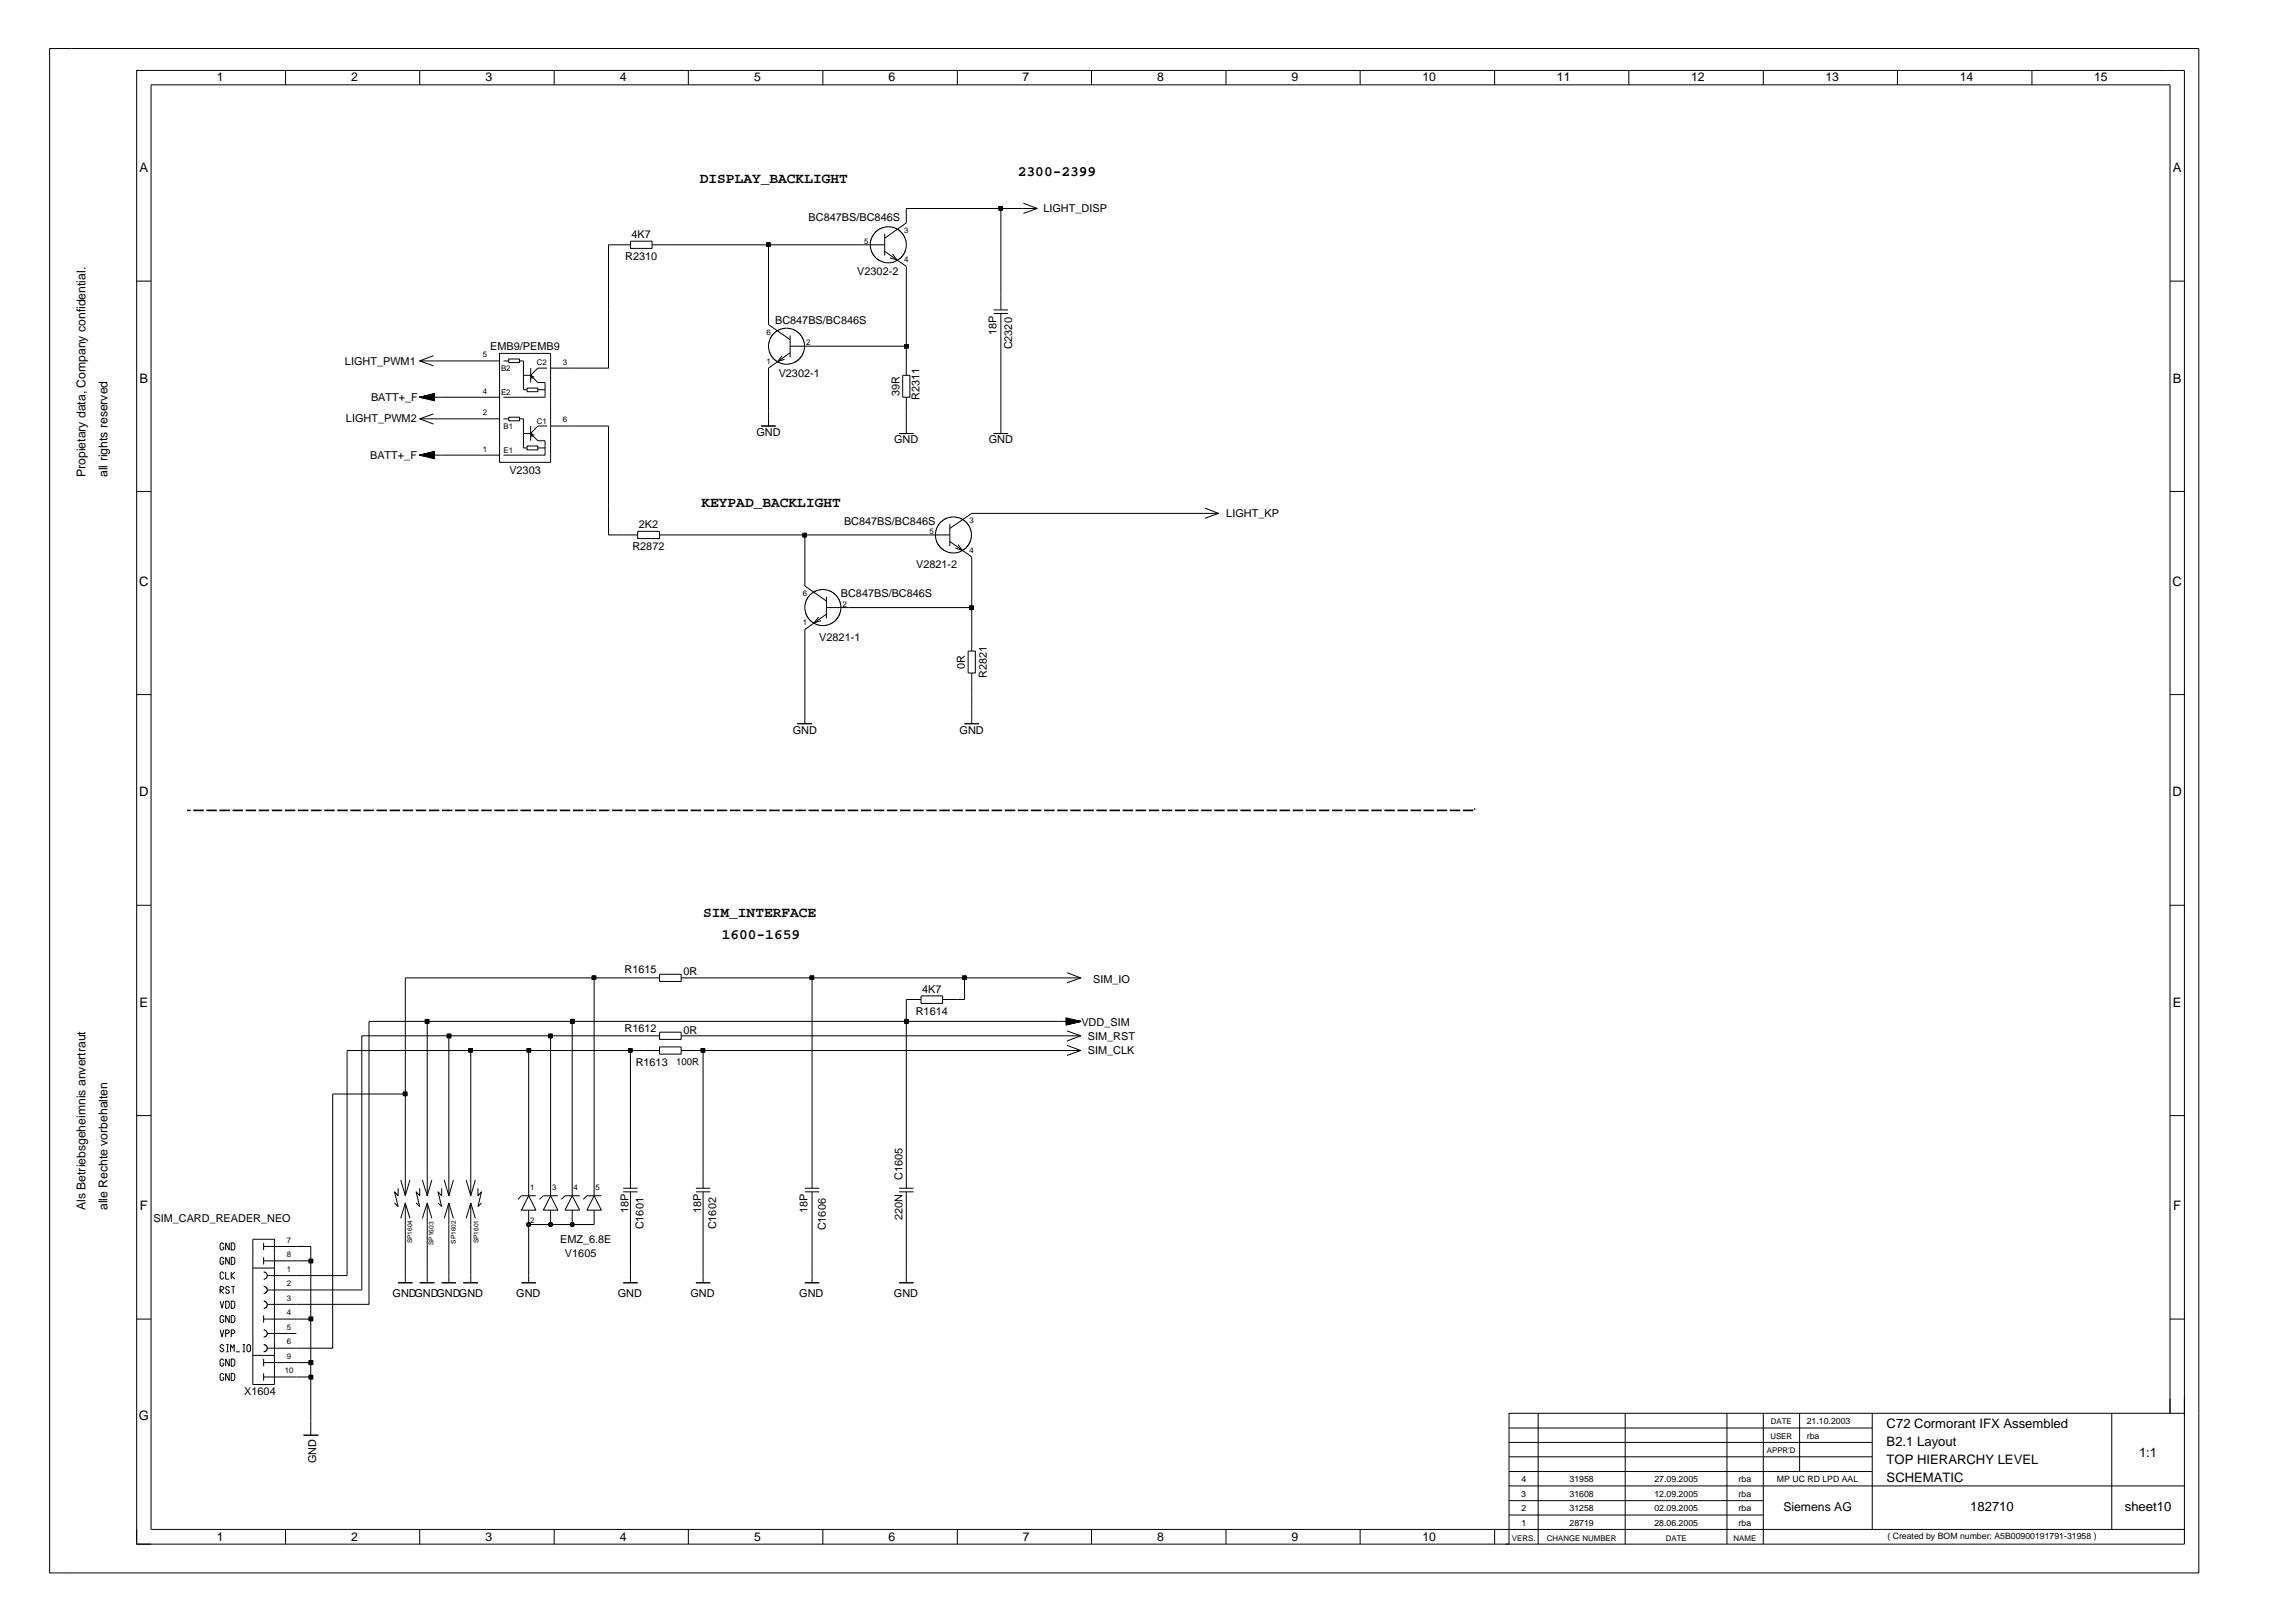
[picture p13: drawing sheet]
<svg xmlns="http://www.w3.org/2000/svg" width="594mm" height="420mm" viewBox="0 0 594 420" stroke-linecap="round" stroke-linejoin="round" font-family="sans-serif">
<defs><g id="words">
<g font-size="3.8">
<text x="181.1" y="47.4">DISPLAY_BACKLIGHT</text>
<text x="263.4" y="45.5">2300-2399</text>
<text x="181.5" y="131.2">KEYPAD_BACKLIGHT</text>
<text x="181.9" y="237.3">SIM_INTERFACE</text>
<text x="186.7" y="243.1">1600-1659</text>
</g>
<g font-size="3.4">
<text x="36.1" y="44.6">A</text>
<text x="562.2" y="44.6">A</text>
<text x="36.1" y="99">B</text>
<text x="562.2" y="99">B</text>
<text x="36" y="151.7">C</text>
<text x="562.1" y="151.7">C</text>
<text x="36" y="206.1">D</text>
<text x="562.1" y="206.1">D</text>
<text x="36.1" y="260.6">E</text>
<text x="562.2" y="260.6">E</text>
<text x="36.2" y="313.2">F</text>
<text x="562.3" y="313.2">F</text>
<text x="35.9" y="367.7">G</text>
<text x="488.2" y="369.6">C72 Cormorant IFX Assembled</text>
<text x="488.2" y="374.3">B2.1 Layout</text>
<text x="553.5" y="377">1:1</text>
<text x="488.2" y="379">TOP HIERARCHY LEVEL</text>
<text x="488.2" y="383.7">SCHEMATIC</text>
<text x="509.8" y="391.2">182710</text>
<text x="549.8" y="391.2">sheet10</text>
</g>
<g font-size="3.2">
<text x="56.1" y="21">1</text>
<text x="90.9" y="21">2</text>
<text x="125.6" y="21">3</text>
<text x="160.4" y="21">4</text>
<text x="195.1" y="21">5</text>
<text x="229.9" y="21">6</text>
<text x="264.6" y="21">7</text>
<text x="299.4" y="21">8</text>
<text x="334.2" y="21">9</text>
<text x="368" y="21">10</text>
<text x="402.8" y="21">11</text>
<text x="437.6" y="21">12</text>
<text x="472.4" y="21">13</text>
<text x="507.1" y="21">14</text>
<text x="541.9" y="21">15</text>
<text x="22.2" y="123.5" transform="rotate(-90 22.2 123.5)">Propietary data, Company confidential.</text>
<text x="27.8" y="123.5" transform="rotate(-90 27.8 123.5)">all rights reserved</text>
<text x="22.2" y="313.2" transform="rotate(-90 22.2 313.2)">Als Betriebsgeheimnis anvertraut</text>
<text x="27.8" y="313.2" transform="rotate(-90 27.8 313.2)">alle Rechte vorbehalten</text>
<text x="461.4" y="391.2">Siemens AG</text>
<text x="56.1" y="398.7">1</text>
<text x="90.9" y="398.7">2</text>
<text x="125.6" y="398.7">3</text>
<text x="160.4" y="398.7">4</text>
<text x="195.1" y="398.7">5</text>
<text x="229.9" y="398.7">6</text>
<text x="264.6" y="398.7">7</text>
<text x="299.4" y="398.7">8</text>
<text x="334.2" y="398.7">9</text>
<text x="368" y="398.7">10</text>
</g>
<g font-size="2.8">
<text x="209.2" y="57.3">BC847BS/BC846S</text>
<text x="270" y="55">LIGHT_DISP</text>
<text x="163.4" y="61.5">4K7</text>
<text x="161.8" y="67.3">R2310</text>
<text x="221.8" y="71.2">V2302-2</text>
<text x="200.5" y="83.9">BC847BS/BC846S</text>
<text x="257.8" y="86.7" transform="rotate(-90 257.8 86.7)">18P</text>
<text x="89.3" y="94.5">LIGHT_PWM1</text>
<text x="126.9" y="90.5">EMB9/PEMB9</text>
<text x="261.9" y="90.5" transform="rotate(-90 261.9 90.5)">C2320</text>
<text x="201.5" y="97.5">V2302-1</text>
<text x="96" y="103.7">BATT+_F</text>
<text x="232.7" y="102.5" transform="rotate(-90 232.7 102.5)">39R</text>
<text x="237.9" y="103.6" transform="rotate(-90 237.9 103.6)">R2311</text>
<text x="89.5" y="109.3">LIGHT_PWM2</text>
<text x="195.7" y="112.8">GND</text>
<text x="95.8" y="118.8">BATT+_F</text>
<text x="231.4" y="114.7">GND</text>
<text x="255.8" y="114.7">GND</text>
<text x="131.8" y="122.7">V2303</text>
<text x="165.3" y="136.7">2K2</text>
<text x="218.4" y="135.8">BC847BS/BC846S</text>
<text x="317.3" y="133.9">LIGHT_KP</text>
<text x="163.6" y="142.4">R2872</text>
<text x="237.1" y="147">V2821-2</text>
<text x="217.6" y="154.6">BC847BS/BC846S</text>
<text x="212" y="165.8">V2821-1</text>
<text x="249.7" y="173.2" transform="rotate(-90 249.7 173.2)">0R</text>
<text x="255.4" y="175.5" transform="rotate(-90 255.4 175.5)">R2821</text>
<text x="205.1" y="189.9">GND</text>
<text x="248.3" y="189.9">GND</text>
<text x="161.6" y="251.9">R1615</text>
<text x="176.8" y="252.3">0R</text>
<text x="238.6" y="256.9">4K7</text>
<text x="282.8" y="254.3">SIM_IO</text>
<text x="237" y="262.7">R1614</text>
<text x="161.6" y="267.2">R1612</text>
<text x="176.8" y="267.5">0R</text>
<text x="279.8" y="265.5">VDD_SIM</text>
<text x="281.5" y="269.1">SIM_RST</text>
<text x="164.5" y="275.8">R1613</text>
<text x="281.5" y="272.9">SIM_CLK</text>
<text x="233.5" y="305.3" transform="rotate(-90 233.5 305.3)">C1605</text>
<text x="39.7" y="316.3">SIM_CARD_READER_NEO</text>
<text x="162.7" y="313.9" transform="rotate(-90 162.7 313.9)">18P</text>
<text x="181.4" y="313.9" transform="rotate(-90 181.4 313.9)">18P</text>
<text x="209" y="314.1" transform="rotate(-90 209 314.1)">18P</text>
<text x="233.5" y="315.8" transform="rotate(-90 233.5 315.8)">220N</text>
<text x="144.9" y="321.7">EMZ_6.8E</text>
<text x="166.5" y="318.2" transform="rotate(-90 166.5 318.2)">C1601</text>
<text x="185.3" y="318.2" transform="rotate(-90 185.3 318.2)">C1602</text>
<text x="213.7" y="318.5" transform="rotate(-90 213.7 318.5)">C1606</text>
<text x="146.2" y="325.3">V1605</text>
<text x="101.6" y="335.7">GNDGNDGNDGND</text>
<text x="133.6" y="335.7">GND</text>
<text x="159.8" y="335.7">GND</text>
<text x="178.6" y="335.7">GND</text>
<text x="206.8" y="335.7">GND</text>
<text x="231.3" y="335.7">GND</text>
<text x="63.2" y="361.1">X1604</text>
<text x="81.8" y="378.7" transform="rotate(-90 81.8 378.7)">GND</text>
</g>
<text font-size="2.5" x="175" y="275.6">100R</text>
<g font-size="2.3">
<text x="467.5" y="368.7">21.10.2003</text>
<text x="467.5" y="372.4">rba</text>
<text x="393.6" y="383.7">4</text>
<text x="406.1" y="383.7">31958</text>
<text x="428.1" y="383.7">27.09.2005</text>
<text x="449.9" y="383.7">rba</text>
<text x="459.8" y="383.7">MP UC RD LPD AAL</text>
<text x="393.6" y="387.4">3</text>
<text x="406.1" y="387.4">31608</text>
<text x="428.1" y="387.4">12.09.2005</text>
<text x="449.9" y="387.4">rba</text>
<text x="393.6" y="394.9">1</text>
<text x="393.6" y="391.2">2</text>
<text x="406.1" y="391.2">31258</text>
<text x="406.1" y="394.9">28719</text>
<text x="428.1" y="391.2">02.09.2005</text>
<text x="428.1" y="394.9">28.06.2005</text>
<text x="449.9" y="391.2">rba</text>
<text x="449.9" y="394.9">rba</text>
<text x="488.4" y="398.2">( Created by BOM number: A5B00900191791-31958 )</text>
</g>
<g font-size="2">
<text x="223.6" y="63.2">5</text>
<text x="233.9" y="60.3">3</text>
<text x="233.9" y="67.8">4</text>
<text x="198.3" y="86.6">6</text>
<text x="208.6" y="89.4">2</text>
<text x="125" y="92.5">5</text>
<text x="138.9" y="94.6">C2</text>
<text x="145.6" y="94.3">3</text>
<text x="198.3" y="94.2">1</text>
<text x="125" y="101.9">4</text>
<text x="129.7" y="96">B2</text>
<text x="125" y="107.5">2</text>
<text x="129.7" y="102.1">E2</text>
<text x="130.3" y="111">B1</text>
<text x="138.9" y="109.7">C1</text>
<text x="145.6" y="109.3">6</text>
<text x="125" y="116.9">1</text>
<text x="130.3" y="117.2">E1</text>
<text x="250.9" y="135.5">3</text>
<text x="240.5" y="138.3">5</text>
<text x="250.9" y="143">4</text>
<text x="207.7" y="154.3">6</text>
<text x="207.7" y="161.8">1</text>
<text x="218" y="157.1">2</text>
<text x="137.2" y="308">1</text>
<text x="142.8" y="308">3</text>
<text x="148.4" y="308">4</text>
<text x="154.1" y="308">5</text>
<text x="137.2" y="316.5">2</text>
<text x="74.3" y="321.7">7</text>
<text x="74.3" y="329.2">1</text>
<text x="74.3" y="325.4">8</text>
<text x="74.3" y="332.9">2</text>
<text x="74.3" y="336.7">3</text>
<text x="74.3" y="340.5">4</text>
<text x="74.3" y="347.9">6</text>
<text x="74.3" y="344.2">5</text>
<text x="74.3" y="351.7">9</text>
<text x="73.7" y="355.5">10</text>
<text x="458.2" y="368.7">DATE</text>
<text x="457.2" y="376.1">APPR’D</text>
<text x="458.1" y="372.4">USER</text>
<text x="391.2" y="398.7">VERS.</text>
<text x="400.2" y="398.7">CHANGE NUMBER</text>
<text x="431" y="398.7">DATE</text>
<text x="448.6" y="398.7">NAME</text>
</g>
<g font-size="1.7">
<text x="106.6" y="321.8" transform="rotate(-90 106.6 321.8)">SP1604</text>
<text x="112.1" y="322.2" transform="rotate(-90 112.1 322.2)">SP1603</text>
<text x="118" y="321.9" transform="rotate(-90 118 321.9)">SP1602</text>
<text x="123.8" y="321.8" transform="rotate(-90 123.8 321.8)">SP1601</text>
</g>
</g></defs>
<g fill="none" stroke="#000" stroke-width=".26">
<path d="M12.8 12.6h556.1v394.5h-556.1zM73.9 18.2v3.8M108.6 18.2v3.8M143.4 18.2v3.8M178.1 18.2v3.8M212.9 18.2v3.8M247.7 18.2v3.8M282.4 18.2v3.8M317.2 18.2v3.8M351.9 18.2v3.8M386.7 18.2v3.8M421.4 18.2v3.8"/>
<path d="M456.2 18.2v3.8M491 18.2v3.8M525.8 18.2v3.8M258.5 53.5h.9v.9h-.9zM259 54h-24.5v3.7l-5.6 4M259 54h9.4M259 54v26.2M264.8 52.6l3.6 1.4-3.6 1.2M35.4 72.8h3.7M163.1 62.4h5.6v1.9h-5.6zM163.1 63.4h-5.6v31.9h-15M168.7 63.4h60.2"/>
<path d="M198.3 62.9h1v.9h-1zM198.9 63.4v20.6l5.5 3.9M228.9 65.1l5.6 3.8v20.7M228.9 60.5v5.7M230.9 65.7l1.1 1.6-1.7-.6M561.5 72.8h3.7M112.2 92.1l-3.6 1.3M129.3 91.5h13.2v28.2h-13.2zM129.3 93.4h-20.7l3.6 1.3M130.3 93.4h1.3M131.6 92.9h2.8v.9h-2.8zM134.4 93.4h1v3.7h1.9"/>
<path d="M135.4 97.1v3.8h1M137.3 97.1l1.9 1.9h1.8v3.8h-10.7M137.3 95.3v3.7M137.3 97.1l.4 1M137.3 97.1l.9 .5M141.5 95.3h-2.3l-1.9 1.8M202.4 92.1l-1.2 1.5 1.8-.6M204.4 89.6h30.1v7.5M204.4 91.3l-5.5 4v15M204.4 86.8v5.7M233.6 97.1h1.8v5.7h-1.8zM234.1 89.2h.9v.9h-.9z"/>
<path d="M257.1 80.2h3.7M257.1 81.1h3.7M259 81.1v31.1M108.6 108.4h20.7M112.2 107.1l-3.6 1.3 3.6 1.4M112.4 101.9l-3.8 .9 3.8 .9v-1.8l-3.8 .9 3.8-.7M112.4 102.2l-3.8 .6 3.8-.4M112.4 102.6l-3.8 .2h20.7M112.4 103l-3.8-.2 3.8 .4M112.4 103.3l-3.8-.5 3.8 .8M112.4 116.9l-3.8 .9 3.8 .9v-1.8l-3.8 .9 3.8-.8M112.4 117.3l-3.8 .5 3.8-.3"/>
<path d="M112.4 117.6l-3.8 .2h20.7M112.4 118l-3.8-.2 3.8 .4M112.4 118.4l-3.8-.6 3.8 .8M130.3 108.4h1.3M131.6 108h2.8v.9h-2.8zM134.4 108.4h1v7.5h1M135.4 112.2h1.9M136.4 115.4h2.8v1h-2.8zM136.4 100.4h2.8v1h-2.8zM137.3 112.2l1.9 1.9h1.8v3.7h-10.7M137.3 110.3v3.8M137.3 112.2l.9 .4"/>
<path d="M137.3 112.2l.4 .9M139.2 115.9h1.8M139.2 100.9h1.8M141.5 110.3h-2.3l-1.9 1.9M142.5 110.3h15v28.2h7.5M196.9 110.3h3.8M232.6 112.2h3.8M234.5 102.8v9.4M257.1 112.2h3.7M35.4 127.2h3.7M165 137.5h5.7v1.9h-5.7zM170.7 138.5h75.1"/>
<path d="M207.7 138h1v1h-1zM208.3 138.5v13.2l5.5 3.9M245.8 135.7v5.6M311.8 131.5l3.5 1.4-3.5 1.2M315.3 132.9h-63.9l-5.6 3.9M561.5 127.2h3.7M211.8 159.7l-1.2 1.5 1.8-.6M213.8 157.3h37.6v11.2M213.8 158.9l-5.5 4v24.4M213.8 154.5v5.5M245.8 140.2l5.6 3.9v13.2M247.9 140.9l1.1 1.5-1.8-.6"/>
<path d="M250.9 156.8h1v1h-1zM35.4 179.8h3.7M250.5 168.5h1.9v5.7h-1.9zM251.4 174.2v13.1M561.5 179.8h3.7M206.3 187.3h3.8M249.6 187.3h3.7M35.4 234.3h3.7M561.5 234.3h3.7M153.2 252.6h.9v.9h-.9zM153.7 253.1v56.4M170.7 252.2h5.5v1.8h-5.5z"/>
<path d="M170.7 253.1h-65.8v56.4M176.2 253.1h103.4M209.6 252.6h.9v.9h-.9zM210.1 253.1v54.4M238.3 257.8h5.6v1.9h-5.6zM238.3 258.7h-3.8v48.8M249.1 252.6h.9v.9h-.9zM249.6 253.1v5.6h-5.7M276.1 251.7l3.5 1.4-3.5 1.3M110 263.9h1v1h-1zM110 263.8h1v1.1h-1zM110.5 264.4v45.1"/>
<path d="M115.7 267.7h.9v.9h-.9zM116.1 268.1v41.4M121.3 271.4h.9v.9h-.9zM121.8 271.9v37.6M136.4 271.4h.9v.9h-.9zM136.8 271.9v37.6M142 267.7h.9v.9h-.9zM142.5 268.1v41.4M147.6 263.8h1v1.1h-1zM147.6 263.9h1v1h-1zM148.1 264.4v45.1M162.6 271.4h.9v.9h-.9z"/>
<path d="M163.1 271.9v35.6M170.7 267.2h5.5v1.8h-5.5zM170.7 271h5.5v1.8h-5.5zM170.7 268.1h-77.1v65.8h-24.5M170.7 271.9h-80.9v58.2h-20.7M176.2 268.1h103.4M176.2 271.9h103.4M181.4 271.4h.9v.9h-.9zM181.9 271.9v35.6M234.1 263.8h.9v1.1h-.9zM234.1 263.9h.9v1h-.9zM275.8 265.1l3.8-.7-3.8 .9v-1.9l3.8 1-3.8 .9"/>
<path d="M275.8 264.7l3.8-.3-3.8 .6M275.8 264.5l3.8-.1h-184.1v73.2h-26.4M275.8 264l3.8 .4-3.8-.2M275.8 263.6l3.8 .8-3.8-.6M276.1 266.8l3.5 1.3-3.5 1.3M276.1 270.5l3.5 1.4-3.5 1.3M35.4 288.7h3.7M104.4 282.6h.9v1h-.9zM104.9 283.2h-18.8v65.7h-17M561.5 288.7h3.7M103 307.5v2l-.9-1 .9 3.8-.9-1M103.7 305.4l1.2 4.1"/>
<path d="M104.9 311.3l-1.2 4M104.9 311.3l1.2 4M104.9 311.3v20.7M106.1 305.4l-1.2 4.1M108.6 307.5v2l-.9-1 .9 3.8-.9-1M109.3 305.4l1.2 4.1M110.5 311.3l-1.2 4M110.5 311.3l1.2 4M110.5 311.3v20.7M111.7 305.4l-1.2 4.1M114.3 307.5v2l-1-1 1 3.8-1-1M114.9 305.4l1.2 4.1"/>
<path d="M116.1 311.3l-1.2 4M116.1 311.3l1.2 4M116.1 311.3v20.7M117.3 305.4l-1.2 4.1M120.6 305.4l1.2 4.1M121.8 311.3v20.7M121.8 311.3l1.2 4M121.8 311.3l-1.2 4M123 305.4l-1.2 4.1M123.7 307.5v2l.9-1-.9 3.8 .9-1M136.8 309.5l1.9 3.7h-3.8zM136.8 313.2v18.8"/>
<path d="M138.7 309.5h-3.8l-.9 .9M142.5 309.5l1.8 3.7h-3.7zM142.5 313.2v3.7M144.3 309.5h-3.7l-1 .9M148.1 309.5l1.9 3.7h-3.8zM148.1 313.2v3.7M150 309.5h-3.8l-.9 .9M153.7 309.5l1.9 3.7h-3.7zM153.7 313.2v3.7h-16.9M155.6 309.5h-3.7l-1 .9M161.3 307.5h3.7M161.3 308.5h3.7"/>
<path d="M163.1 308.5v23.5M180.1 307.5h3.7M180.1 308.5h3.7M181.9 308.5v23.5M208.3 307.5h3.7M208.3 308.5h3.7M210.1 308.5v23.5M232.6 307.5h3.8M232.6 308.5h3.8M234.5 308.5v23.5M57 334.8v-1.9h.5l.4 .4-.4 .6h-.5l.9 .9M57 336.7l.5 1.9 .4-1.9"/>
<path d="M57.9 322.1l-.4-.4-.5 .3v1.2l.3 .3 .6-.3v-.4h-.4M57.9 329.6l-.4-.4-.5 .4v1.1l.5 .4 .4-.5M57.9 325.8l-.4-.4-.5 .3v1.2l.3 .4 .6-.4v-.4h-.4M58.4 336.7h.5l.4 .5v.9l-.4 .5h-.5zM58.4 329.2v1.9h.9M59.3 333.4l-.3-.5-.6 .4 .3 .6 .6 .3v.3l-.6 .3-.3-.5M59.3 321.7v1.8l-.9-1.8v1.8M59.3 325.4v1.9l-.9-1.9v1.9M59.8 321.7h.5l.5 .4v.9l-.5 .5h-.5zM59.8 336.7h.5l.5 .5v.9l-.5 .5h-.5zM59.8 325.4h.5l.5 .4v1l-.5 .5h-.5zM59.8 332.9h1"/>
<path d="M59.8 329.2v1.9M60.3 332.9v1.9M60.8 329.2l-1 .9 1 1M65.4 320.7h5.6v37.6h-5.6zM65.4 328.2h5.6M68.2 329.2l.6 .2 .3 .5v.8l-.9 .4M68.2 332.9l.6 .2 .3 .5v.8l-.9 .4M68.2 336.7l.6 .2 .3 .5v.8l-.9 .4M68.2 322.6h12.2v3.7M68.2 321.7v1.8M68.2 325.4v1.9M68.2 326.3h12.2"/>
<path d="M80 325.9h.9v.9h-.9zM80.4 326.3v26.4M103 332h3.7M108.6 332h3.8M114.3 332h3.7M119.9 332h3.8M134.9 332h3.8M161.3 332h3.7M180.1 332h3.7M208.3 332h3.7M232.6 332h3.8M35.4 341.4h3.7"/>
<path d="M57 344.2l.5 1.9 .4-1.9M57.9 355.9l-.4-.4-.5 .3v1.2l.3 .3 .6-.3v-.4h-.4M57.9 340.9l-.4-.4-.5 .3v1.2l.3 .3 .6-.3v-.4h-.4M57.9 348.4l-.4-.4-.5 .3 .3 .6 .6 .4-.4 .6h-.2l-.3-.5M57.9 352.2l-.4-.5-.5 .4v1.2l.3 .3 .6-.3v-.5h-.4M58.4 345.1h.6l.3-.6-.3-.3h-.6v1.9M58.6 348h.6M58.6 349.9h.6M58.9 348v1.9M59.3 340.5v1.8l-.9-1.8v1.8M59.3 351.7v1.9l-.9-1.9v1.9M59.3 355.5v1.8l-.9-1.8v1.8"/>
<path d="M59.7 349.9v-1.9l.5 .9 .4-.9v1.9M59.8 355.5h.5l.5 .4v.9l-.5 .5h-.5zM59.8 340.5h.5l.5 .4v.9l-.5 .5h-.5zM59.8 345.1h.6l.4-.6-.4-.3h-.6v1.9M59.8 351.7h.5l.5 .5v.9l-.5 .5h-.5zM61.1 349.9h.9M62.8 348h.6M62.8 349.9h.6M63.1 348v1.9M64.2 348l.6 .3v1.2l-.3 .4-.6-.4v-1.2zM65.4 350.8h5.6M68.2 344.2l.6 .2 .3 .5v.7l-.9 .5"/>
<path d="M68.2 348l.6 .2 .3 .5v.7l-.9 .5M68.2 352.7h12.2v3.7M68.2 341.4h12.2M68.2 340.5v1.8M68.2 351.7v1.9M68.2 355.5v1.8M68.2 356.4h12.2M69.1 345.1h7.6M80 356h.9v.9h-.9zM80 352.2h.9v1h-.9zM80 340.9h.9v.9h-.9zM80.4 356.4v15.1"/>
<path d="M561.5 341.4h3.7M78.5 371.5h3.9M390.5 377h93.9M390.5 373.3h93.9M390.5 369.6h93.9M398 365.8v33.9M420.5 365.8v33.9M446.8 365.8v33.9M456.2 365.8v33.9M465.6 365.8v15.1M484.4 365.8v30M546.4 365.8v30"/>
<path d="M561.5 365.8v-343.8h-522.4v373.8h526.1M565.2 365.8v-347.6h-529.8v381.5h3.7M35.4 395.8v3.9h3.7M39.1 399.7h526.1v-33.9h-174.7v33.9M73.9 395.8v3.9M108.6 395.8v3.9M143.4 395.8v3.9M178.1 395.8v3.9M212.9 395.8v3.9M247.7 395.8v3.9M282.4 395.8v3.9M317.2 395.8v3.9"/>
<path d="M351.9 395.8v3.9M386.7 395.8v3.9M390.5 392.1h65.7M390.5 388.4h65.7M390.5 384.6h174.7M390.5 380.9h93.9"/>
<circle cx="229.8" cy="63.3" r="4.6"/>
<circle cx="203.5" cy="89.6" r="4.6"/>
<circle cx="246.7" cy="138.4" r="4.6"/>
<circle cx="212.9" cy="157.2" r="4.6"/>
</g>
<g fill="none" stroke="#000" stroke-width=".42">
<path d="M48.4 209.7h.9M50 209.7h2.7M53.4 209.7h2.7M56.8 209.7h2.7M60.2 209.7h2.7M63.6 209.7h2.7M66.9 209.7h2.8M70.3 209.7h2.7M73.7 209.7h2.7M77.1 209.7h2.7M80.5 209.7h2.7M83.9 209.7h2.7"/>
<path d="M87.3 209.7h2.7M90.6 209.7h2.8M94 209.7h2.7M97.4 209.7h2.7M100.8 209.7h2.7M104.2 209.7h2.7M107.6 209.7h2.7M111 209.7h2.7M114.4 209.7h2.7M117.7 209.7h2.8M121.1 209.7h2.7M124.5 209.7h2.7"/>
<path d="M127.9 209.7h2.7M131.3 209.7h2.7M134.7 209.7h2.7M138.1 209.7h2.7M141.4 209.7h2.8M144.8 209.7h2.7M148.2 209.7h2.7M151.6 209.7h2.7M155 209.7h2.7M158.4 209.7h2.7M161.8 209.7h2.7M165.2 209.7h2.7"/>
<path d="M168.5 209.7h2.8M171.9 209.7h2.7M175.3 209.7h2.7M178.7 209.7h2.7M182.1 209.7h2.7M185.5 209.7h2.7M188.9 209.7h2.7M192.2 209.7h2.8M195.6 209.7h2.7M199 209.7h2.7M202.4 209.7h2.7M205.8 209.7h2.7"/>
<path d="M209.2 209.7h2.7M212.6 209.7h2.7M216 209.7h2.7M219.3 209.7h2.8M222.7 209.7h2.7M226.1 209.7h2.7M229.5 209.7h2.7M232.9 209.7h2.7M236.3 209.7h2.7M239.7 209.7h2.7M243 209.7h2.8M246.4 209.7h2.7"/>
<path d="M249.8 209.7h2.7M253.2 209.7h2.7M256.6 209.7h2.7M260 209.7h2.7M263.4 209.7h2.7M266.8 209.7h2.7M270.1 209.7h2.8M273.5 209.7h2.7M276.9 209.7h2.7M280.3 209.7h2.7M283.7 209.7h2.7M287.1 209.7h2.7"/>
<path d="M290.5 209.7h2.7M293.8 209.7h2.8M297.2 209.7h2.7M300.6 209.7h2.7M304 209.7h2.7M307.4 209.7h2.7M310.8 209.7h2.7M314.2 209.7h2.7M317.6 209.7h2.7M320.9 209.7h2.8M324.3 209.7h2.7M327.7 209.7h2.7"/>
<path d="M331.1 209.7h2.7M334.5 209.7h2.7M337.9 209.7h2.7M341.3 209.7h2.7M344.6 209.7h2.8M348 209.7h2.7M351.4 209.7h2.7M354.8 209.7h2.7M358.2 209.7h2.7M361.6 209.7h2.7M365 209.7h2.7M368.4 209.7h2.7"/>
<path d="M371.7 209.7h2.8M375.1 209.7h2.7M378.5 209.7h2.7M381.6 209.2v.4M136.5 316.6a.48 .48 0 0 1 .7 .2l-.1 .5-.5 .1-.2-.3zM142.1 316.6a.48 .48 0 0 1 .8 .2l-.1 .5-.5 .1-.3-.3zM147.7 316.6a.48 .48 0 0 1 .8 .2l-.1 .5-.5 .1-.3-.3z"/>
</g>
<g fill="#000">
<path d="M198.3 62.9h1v.9h-1zM234.1 89.2h.9v.9h-.9zM207.7 138h1v1h-1zM153.2 252.6h.9v.9h-.9zM209.6 252.6h.9v.9h-.9zM249.1 252.6h.9v.9h-.9zM110 263.9h1v1h-1zM115.7 267.7h.9v.9h-.9zM121.3 271.4h.9v.9h-.9zM136.4 271.4h.9v.9h-.9zM142 267.7h.9v.9h-.9zM147.6 263.9h1v1h-1z"/>
<path d="M181.4 271.4h.9v.9h-.9zM234.1 263.9h.9v1h-.9zM104.4 282.6h.9v1h-.9zM80 325.9h.9v.9h-.9zM80 356h.9v.9h-.9zM80 352.2h.9v1h-.9zM80 340.9h.9v.9h-.9z"/>
<path d="M258.5 53.5h.9v.9h-.9z" fill-rule="evenodd"/>
<path d="M250.9 156.8h1v1h-1z" fill-rule="evenodd"/>
<path d="M162.6 271.4h.9v.9h-.9z" fill-rule="evenodd"/>
</g>
<use href="#words"/>
</svg>
